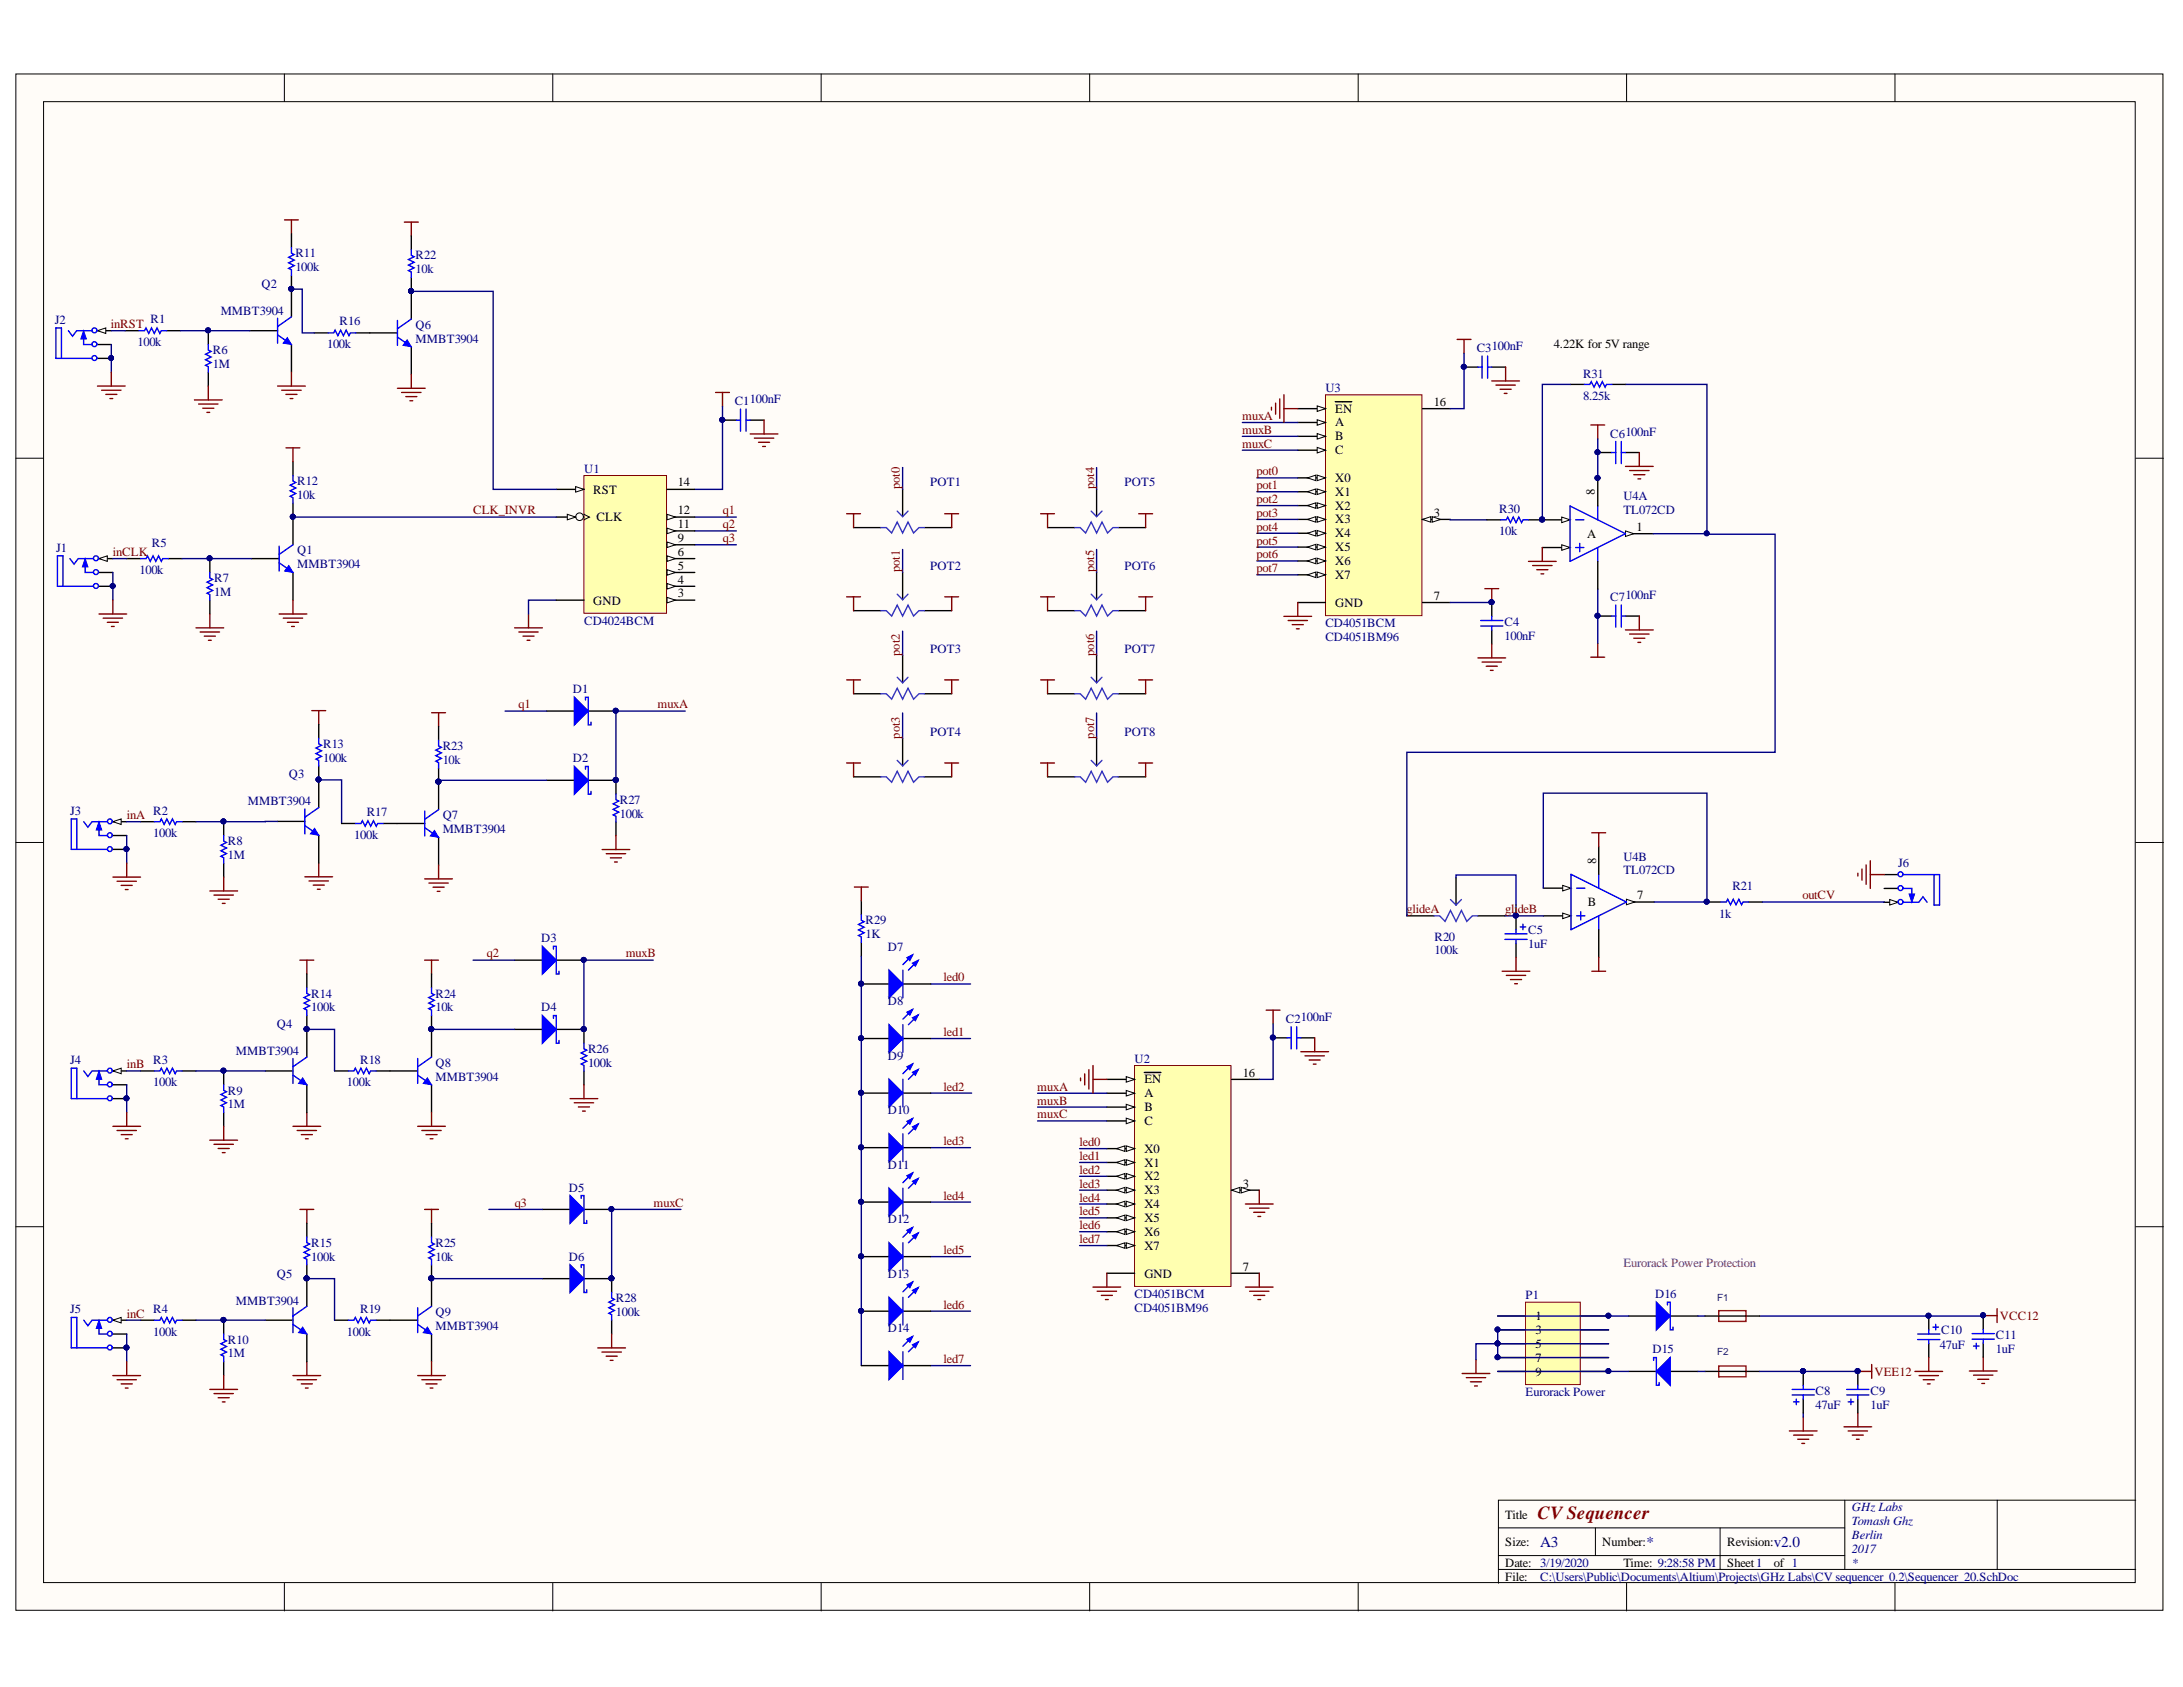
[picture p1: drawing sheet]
<svg xmlns="http://www.w3.org/2000/svg" width="279mm" height="216mm" viewBox="0 0 279 216" stroke-linecap="round" stroke-linejoin="round" font-family="sans-serif">
<defs><g id="words">
<text font-size="2.4" fill="#800000" x="196.8" y="194.3">CV Sequencer</text>
<g font-size="1.9" fill="#000080">
<text x="197.1" y="198">A3</text>
<text x="210.7" y="198">*</text>
<text x="227.1" y="198">v2.0</text>
</g>
<g font-size="1.6" fill="#000080">
<text x="37.8" y="34.7">100k</text>
<text x="37.8" y="32.9">R11</text>
<text x="53.2" y="35">10k</text>
<text x="53.2" y="33.2">R22</text>
<text x="7" y="41.5">J2</text>
<text x="19.3" y="41.4">R1</text>
<text x="28.2" y="40.3">MMBT3904</text>
<text x="33.5" y="36.8">Q2</text>
<text x="43.5" y="41.6">R16</text>
<text x="17.6" y="44.3">100k</text>
<text x="27.2" y="47.1">1M</text>
<text x="27.2" y="45.4">R6</text>
<text x="41.9" y="44.6">100k</text>
<text x="53.2" y="42.1">Q6</text>
<text x="53.2" y="43.8">MMBT3904</text>
<text x="189" y="45">C3100nF</text>
<text x="94" y="51.9">C1100nF</text>
<text x="169.6" y="50.2">U3</text>
<text x="202.6" y="51.2">8.25k</text>
<text x="202.6" y="48.3">R31</text>
<text x="206.1" y="56">C6100nF</text>
<text x="38.1" y="63.9">10k</text>
<text x="38.1" y="62.1">R12</text>
<text x="74.8" y="60.5">U1</text>
<text x="119.1" y="62.3">POT1</text>
<text x="143.9" y="62.3">POT5</text>
<text x="191.9" y="65.6">R30</text>
<text x="207.8" y="64">U4A</text>
<text x="207.8" y="65.8">TL072CD</text>
<text x="7.2" y="70.6">J1</text>
<text x="19.4" y="69.9">R5</text>
<text x="38.1" y="71">Q1</text>
<text x="191.9" y="68.5">10k</text>
<text x="17.8" y="73.4">100k</text>
<text x="27.4" y="76.3">1M</text>
<text x="27.4" y="74.5">R7</text>
<text x="38.1" y="72.7">MMBT3904</text>
<text x="119.1" y="72.9">POT2</text>
<text x="143.9" y="72.9">POT6</text>
<text x="206.1" y="76.9">C7100nF</text>
<text x="74.8" y="80">CD4024BCM</text>
<text x="119.1" y="83.6">POT3</text>
<text x="143.9" y="83.6">POT7</text>
<text x="169.6" y="82">CD4051BM96</text>
<text x="169.6" y="80.3">CD4051BCM</text>
<text x="192.6" y="81.9">100nF</text>
<text x="192.6" y="80.1">C4</text>
<text x="73.3" y="88.7">D1</text>
<text x="41.4" y="95.7">R13</text>
<text x="56.7" y="96">R23</text>
<text x="119.1" y="94.2">POT4</text>
<text x="143.9" y="94.2">POT8</text>
<text x="37" y="99.6">Q3</text>
<text x="41.4" y="97.5">100k</text>
<text x="56.7" y="97.8">10k</text>
<text x="73.3" y="97.6">D2</text>
<text x="9" y="104.3">J3</text>
<text x="19.6" y="107.1">100k</text>
<text x="19.6" y="104.3">R2</text>
<text x="31.7" y="103.1">MMBT3904</text>
<text x="45.3" y="107.4">100k</text>
<text x="46.9" y="104.4">R17</text>
<text x="56.7" y="104.8">Q7</text>
<text x="56.7" y="106.6">MMBT3904</text>
<text x="79.3" y="104.7">100k</text>
<text x="79.3" y="102.9">R27</text>
<text x="29.2" y="109.9">1M</text>
<text x="29.2" y="108.1">R8</text>
<text x="207.8" y="110.2">U4B</text>
<text x="207.8" y="111.9">TL072CD</text>
<text x="221.7" y="113.9">R21</text>
<text x="242.9" y="111">J6</text>
<text x="110.8" y="118.3">R29</text>
<text x="195.6" y="119.6">C5</text>
<text x="220" y="117.4">1k</text>
<text x="69.3" y="120.6">D3</text>
<text x="110.8" y="120.1">1K</text>
<text x="113.7" y="121.7">D7</text>
<text x="183.6" y="122.1">100k</text>
<text x="183.6" y="120.4">R20</text>
<text x="195.6" y="121.3">1uF</text>
<text x="35.4" y="131.6">Q4</text>
<text x="39.8" y="129.4">100k</text>
<text x="39.8" y="127.7">R14</text>
<text x="55.7" y="129.4">10k</text>
<text x="55.7" y="127.7">R24</text>
<text x="69.3" y="129.4">D4</text>
<text x="113.7" y="128.7">D8</text>
<text x="164.6" y="130.9">C2100nF</text>
<text x="9" y="136.2">J4</text>
<text x="19.6" y="136.2">R3</text>
<text x="30.2" y="135">MMBT3904</text>
<text x="46.1" y="136.1">R18</text>
<text x="55.7" y="136.5">Q8</text>
<text x="75.3" y="136.5">100k</text>
<text x="75.3" y="134.8">R26</text>
<text x="113.7" y="135.6">D9</text>
<text x="145.2" y="136">U2</text>
<text x="19.6" y="139">100k</text>
<text x="29.2" y="141.9">1M</text>
<text x="29.2" y="140.1">R9</text>
<text x="44.4" y="139">100k</text>
<text x="55.7" y="138.3">MMBT3904</text>
<text x="113.7" y="142.6">D10</text>
<text x="113.7" y="149.6">D11</text>
<text x="72.8" y="152.5">D5</text>
<text x="39.8" y="161.4">100k</text>
<text x="39.8" y="159.6">R15</text>
<text x="55.7" y="161.4">10k</text>
<text x="55.7" y="159.6">R25</text>
<text x="72.8" y="161.4">D6</text>
<text x="113.7" y="156.6">D12</text>
<text x="30.2" y="167">MMBT3904</text>
<text x="35.4" y="163.5">Q5</text>
<text x="46.1" y="168">R19</text>
<text x="78.8" y="166.6">R28</text>
<text x="113.7" y="163.6">D13</text>
<text x="145.2" y="167.9">CD4051BM96</text>
<text x="145.2" y="166.1">CD4051BCM</text>
<text x="195.3" y="166.3">P1</text>
<text x="211.8" y="166.1">D16</text>
<text x="9" y="168.1">J5</text>
<text x="19.6" y="170.9">100k</text>
<text x="19.6" y="168.1">R4</text>
<text x="29.2" y="173.7">1M</text>
<text x="29.2" y="171.9">R10</text>
<text x="44.4" y="170.9">100k</text>
<text x="55.7" y="168.4">Q9</text>
<text x="55.7" y="170.2">MMBT3904</text>
<text x="78.8" y="168.4">100k</text>
<text x="113.7" y="170.5">D14</text>
<text x="211.5" y="173.2">D15</text>
<text x="248.3" y="172.6">47uF</text>
<text x="248.4" y="170.8">C10</text>
<text x="255.5" y="173.1">1uF</text>
<text x="255.5" y="171.4">C11</text>
<text x="195.3" y="178.7">Eurorack Power</text>
<text x="232.4" y="178.5">C8</text>
<text x="239.4" y="178.5">C9</text>
<text x="232.4" y="180.3">47uF</text>
<text x="239.4" y="180.3">1uF</text>
<text x="237" y="193.4">GHz Labs</text>
<text x="237" y="195.2">Tomash Ghz</text>
<text x="237" y="197">Berlin</text>
<text x="197.1" y="202.3">C:\Users\Public\Documents\Altium\Projects\GHz Labs\CV sequencer_0.2\Sequencer_20.SchDoc</text>
<text x="237" y="198.7">2017</text>
<text x="237" y="200.5">*</text>
</g>
<g font-size="1.6" fill="#800000">
<text x="14.2" y="42">inRST</text>
<text x="159" y="53.7">muxA</text>
<text x="159" y="55.5">muxB</text>
<text x="159" y="57.3">muxC</text>
<text x="60.5" y="65.8">CLK_INVR</text>
<text x="92.5" y="65.8">q1</text>
<text x="115.2" y="62.6" transform="rotate(-90 115.2 62.6)">pot0</text>
<text x="140" y="62.6" transform="rotate(-90 140 62.6)">pot4</text>
<text x="160.8" y="60.8">pot0</text>
<text x="160.8" y="62.6">pot1</text>
<text x="160.8" y="64.4">pot2</text>
<text x="14.5" y="71.1">inCLK</text>
<text x="92.5" y="67.6">q2</text>
<text x="92.5" y="69.4">q3</text>
<text x="160.8" y="66.1">pot3</text>
<text x="160.8" y="67.9">pot4</text>
<text x="160.8" y="69.7">pot5</text>
<text x="160.8" y="71.5">pot6</text>
<text x="115.2" y="73.2" transform="rotate(-90 115.2 73.2)">pot1</text>
<text x="140" y="73.2" transform="rotate(-90 140 73.2)">pot5</text>
<text x="160.8" y="73.2">pot7</text>
<text x="115.2" y="83.9" transform="rotate(-90 115.2 83.9)">pot2</text>
<text x="140" y="83.9" transform="rotate(-90 140 83.9)">pot6</text>
<text x="66.4" y="90.7">q1</text>
<text x="84.1" y="90.7">muxA</text>
<text x="115.2" y="94.5" transform="rotate(-90 115.2 94.5)">pot3</text>
<text x="140" y="94.5" transform="rotate(-90 140 94.5)">pot7</text>
<text x="16.2" y="104.8">inA</text>
<text x="180" y="116.8">glideA</text>
<text x="192.6" y="116.8">gli</text>
<text x="194.2" y="116.8">deB</text>
<text x="230.7" y="115.1">outCV</text>
<text x="62.3" y="122.5">q2</text>
<text x="80.1" y="122.5">muxB</text>
<text x="120.8" y="125.6">led0</text>
<text x="16.2" y="136.7">inB</text>
<text x="120.8" y="132.6">led1</text>
<text x="120.8" y="139.6">led2</text>
<text x="132.8" y="139.6">muxA</text>
<text x="132.8" y="141.4">muxB</text>
<text x="132.8" y="143.1">muxC</text>
<text x="120.8" y="146.5">led3</text>
<text x="138.2" y="146.7">led0</text>
<text x="138.2" y="148.5">led1</text>
<text x="65.9" y="154.5">q3</text>
<text x="83.6" y="154.5">muxC</text>
<text x="120.8" y="153.5">led4</text>
<text x="138.2" y="150.2">led2</text>
<text x="138.2" y="152">led3</text>
<text x="138.2" y="153.8">led4</text>
<text x="138.2" y="155.6">led5</text>
<text x="120.8" y="160.5">led5</text>
<text x="138.2" y="157.3">led6</text>
<text x="138.2" y="159.1">led7</text>
<text x="120.8" y="167.5">led6</text>
<text x="16.2" y="168.6">inC</text>
<text x="256" y="168.9">VCC12</text>
<text x="120.8" y="174.4">led7</text>
<text x="239.9" y="176.1">VEE12</text>
</g>
<g font-size="1.6">
<text x="198.9" y="44.6">4.22K for 5V range</text>
<text x="170.9" y="52.8">EN</text>
<text x="183.5" y="51.9">16</text>
<text x="170.9" y="58.1">C</text>
<text x="170.9" y="56.3">B</text>
<text x="170.9" y="54.6">A</text>
<text x="75.9" y="63.2">RST</text>
<text x="86.8" y="65.8">12</text>
<text x="86.8" y="62.3">14</text>
<text x="170.9" y="61.7">X0</text>
<text x="170.9" y="65.2">X2</text>
<text x="170.9" y="63.4">X1</text>
<text x="204.1" y="63.4" transform="rotate(-90 204.1 63.4)">8</text>
<text x="76.4" y="66.7">CLK</text>
<text x="86.8" y="67.6">11</text>
<text x="86.8" y="69.4">9</text>
<text x="86.8" y="71.1">6</text>
<text x="170.9" y="68.8">X4</text>
<text x="170.9" y="70.5">X5</text>
<text x="170.9" y="67">X3</text>
<text x="183.5" y="66.1">3</text>
<text x="203.1" y="68.8">A</text>
<text x="209.5" y="67.9">1</text>
<text x="75.9" y="77.4">GND</text>
<text x="86.8" y="72.9">5</text>
<text x="86.8" y="74.7">4</text>
<text x="86.8" y="76.5">3</text>
<text x="170.9" y="72.3">X6</text>
<text x="170.9" y="74.1">X7</text>
<text x="170.9" y="77.6">GND</text>
<text x="183.5" y="76.8">7</text>
<text x="204.3" y="110.5" transform="rotate(-90 204.3 110.5)">8</text>
<text x="203.2" y="116">B</text>
<text x="209.5" y="115.1">7</text>
<text x="159.1" y="137.8">16</text>
<text x="146.5" y="138.7">EN</text>
<text x="146.5" y="144">C</text>
<text x="146.5" y="142.2">B</text>
<text x="146.5" y="140.4">A</text>
<text x="146.5" y="147.5">X0</text>
<text x="146.5" y="149.3">X1</text>
<text x="146.5" y="154.6">X4</text>
<text x="146.5" y="152.8">X3</text>
<text x="146.5" y="151.1">X2</text>
<text x="159.1" y="152">3</text>
<text x="146.5" y="158.2">X6</text>
<text x="146.5" y="159.9">X7</text>
<text x="146.5" y="156.4">X5</text>
<text x="146.5" y="163.5">GND</text>
<text x="159.1" y="162.7">7</text>
<text x="196.5" y="169">1</text>
<text x="196.5" y="170.8">3</text>
<text x="196.5" y="172.5">5</text>
<text x="196.5" y="174.3">7</text>
<text x="196.5" y="176.1">9</text>
<text x="192.6" y="194.3">Title</text>
<text x="192.6" y="197.9">Size:</text>
<text x="205.1" y="197.9">Number:</text>
<text x="221" y="197.9">Revision:</text>
<text x="192.6" y="200.5">Date: 3/19/2020</text>
<text x="192.6" y="202.3">File:</text>
<text x="207.8" y="200.5">Time: 9:28:58 PM</text>
<text x="221" y="200.5">Sheet1</text>
<text x="227.1" y="200.5">of 1</text>
</g>
<text font-size="1.6" fill="#800080" x="207.8" y="162.1">Eurorack Power Protection</text>
<g font-size="1.3" fill="#1b3365">
<text x="219.8" y="166.5">F1</text>
<text x="219.8" y="173.5">F2</text>
</g>
</g></defs>
<g fill="#fffcf8" stroke="#000" stroke-width=".13">
<path d="M2 9.5h274.8v196.6h-274.8z"/>
<path d="M5.6 13h267.7v189.5h-267.7z"/>
</g>
<g fill="none" stroke="#000" stroke-width=".13">
<path d="M36.4 9.5v3.5M70.7 9.5v3.5M105.1 9.5v3.5M139.5 9.5v3.5M173.8 9.5v3.5M208.2 9.5v3.5M242.5 9.5v3.5M2 58.6h3.6M273.4 58.6h3.5M2 107.8h3.6M273.4 107.8h3.5M2 157h3.6"/>
<path d="M273.4 157h3.5M191.8 195.5h44.3M191.8 199.1h44.3M204.2 195.5v3.6M220.2 195.5v5.4M236.1 192v8.9M255.6 192h-63.8v10.6M273.4 192h-17.8v8.9M36.4 202.6v3.6M70.7 202.6v3.6M105.1 202.6v3.6M139.5 202.6v3.6"/>
<path d="M173.8 202.6v3.6M191.8 200.9h81.6M208.2 202.6v3.6M242.5 202.6v3.6"/>
</g>
<path d="M91.6 50.2h1.8M92.5 50.2v1.8M67.6 78.6v1.8M65.9 80.4h3.5M66.4 80.9h2.5M66.9 81.4h1.5M67.5 81.9h.3" fill="none" stroke="#800000" stroke-width=".18"/>
<path d="M92.5 52v10.6h-3.6M71.2 76.8h-3.6v1.8M88.9 66.2h5.3" fill="none" stroke="#000080" stroke-width=".18"/>
<circle cx="92.4" cy="53.7" r=".31" fill="#000080" stroke="#000080" stroke-width=".13"/>
<path d="M169.6 50.5h12.4v28.3h-12.4z" fill="#ffffb0" stroke="#800000" stroke-width=".13"/>
<path d="M166.1 71.8h3.5" fill="none" stroke="#000" stroke-width=".18"/>
<path d="M168.6 71.4l1 .4-1 .3z" fill="#fffcf8"/>
<path d="M168.6 71.4l1 .4-1 .3z" fill="none" stroke="#000" stroke-width=".13"/>
<path d="M167.3 71.8l1.1-.4v.7z" fill="#fffcf8"/>
<path d="M167.3 71.8l1.1-.4v.7z" fill="none" stroke="#000" stroke-width=".13"/>
<path d="M166.1 68.2h3.5" fill="none" stroke="#000" stroke-width=".18"/>
<path d="M168.6 67.9l1 .3-1 .4z" fill="#fffcf8"/>
<path d="M168.6 67.9l1 .3-1 .4z" fill="none" stroke="#000" stroke-width=".13"/>
<path d="M167.3 68.2l1.1-.3v.7z" fill="#fffcf8"/>
<path d="M167.3 68.2l1.1-.3v.7z" fill="none" stroke="#000" stroke-width=".13"/>
<path d="M182.1 66.5h3.5" fill="none" stroke="#000" stroke-width=".18"/>
<path d="M182.1 66.5l1-.4v.7z" fill="#fffcf8"/>
<path d="M182.1 66.5l1-.4v.7z" fill="none" stroke="#000" stroke-width=".13"/>
<path d="M183.3 66.1l1.1 .4-1.1 .3z" fill="#fffcf8"/>
<path d="M183.3 66.1l1.1 .4-1.1 .3z" fill="none" stroke="#000" stroke-width=".13"/>
<path d="M166.1 73.6h3.5" fill="none" stroke="#000" stroke-width=".18"/>
<path d="M168.6 73.2l1 .4-1 .3z" fill="#fffcf8"/>
<path d="M168.6 73.2l1 .4-1 .3z" fill="none" stroke="#000" stroke-width=".13"/>
<path d="M167.3 73.6l1.1-.4v.7z" fill="#fffcf8"/>
<path d="M167.3 73.6l1.1-.4v.7z" fill="none" stroke="#000" stroke-width=".13"/>
<path d="M182.1 52.3h3.5M166.1 70h3.5" fill="none" stroke="#000" stroke-width=".18"/>
<path d="M168.6 69.7l1 .3-1 .4z" fill="#fffcf8"/>
<path d="M168.6 69.7l1 .3-1 .4z" fill="none" stroke="#000" stroke-width=".13"/>
<path d="M167.3 70l1.1-.3v.7z" fill="#fffcf8"/>
<path d="M167.3 70l1.1-.3v.7z" fill="none" stroke="#000" stroke-width=".13"/>
<path d="M166.1 52.3h3.5" fill="none" stroke="#000" stroke-width=".18"/>
<path d="M168.6 51.9l1 .4-1 .4z" fill="#fffcf8"/>
<path d="M168.6 51.9l1 .4-1 .4z" fill="none" stroke="#000" stroke-width=".13"/>
<path d="M170.9 51.4h2.1M166.1 61.2h3.5" fill="none" stroke="#000" stroke-width=".18"/>
<path d="M168.6 60.8l1 .4-1 .3z" fill="#fffcf8"/>
<path d="M168.6 60.8l1 .4-1 .3z" fill="none" stroke="#000" stroke-width=".13"/>
<path d="M167.3 61.2l1.1-.4v.7z" fill="#fffcf8"/>
<path d="M167.3 61.2l1.1-.4v.7z" fill="none" stroke="#000" stroke-width=".13"/>
<path d="M166.1 77.1h3.5M166.1 66.5h3.5M182.1 77.1h3.5" fill="none" stroke="#000" stroke-width=".18"/>
<path d="M168.6 66.1l1 .4-1 .3z" fill="#fffcf8"/>
<path d="M168.6 66.1l1 .4-1 .3z" fill="none" stroke="#000" stroke-width=".13"/>
<path d="M167.3 66.5l1.1-.4v.7z" fill="#fffcf8"/>
<path d="M167.3 66.5l1.1-.4v.7z" fill="none" stroke="#000" stroke-width=".13"/>
<path d="M166.1 57.6h3.5" fill="none" stroke="#000" stroke-width=".18"/>
<path d="M168.6 57.3l1 .3-1 .4z" fill="#fffcf8"/>
<path d="M168.6 57.3l1 .3-1 .4z" fill="none" stroke="#000" stroke-width=".13"/>
<path d="M166.1 55.8h3.5" fill="none" stroke="#000" stroke-width=".18"/>
<path d="M168.6 55.5l1 .3-1 .4z" fill="#fffcf8"/>
<path d="M168.6 55.5l1 .3-1 .4z" fill="none" stroke="#000" stroke-width=".13"/>
<path d="M166.1 54.1h3.5" fill="none" stroke="#000" stroke-width=".18"/>
<path d="M168.6 53.7l1 .4-1 .3z" fill="#fffcf8"/>
<path d="M168.6 53.7l1 .4-1 .3z" fill="none" stroke="#000" stroke-width=".13"/>
<path d="M166.1 64.7h3.5" fill="none" stroke="#000" stroke-width=".18"/>
<path d="M168.6 64.3l1 .4-1 .4z" fill="#fffcf8"/>
<path d="M168.6 64.3l1 .4-1 .4z" fill="none" stroke="#000" stroke-width=".13"/>
<path d="M167.3 64.7l1.1-.4v.8z" fill="#fffcf8"/>
<path d="M167.3 64.7l1.1-.4v.8z" fill="none" stroke="#000" stroke-width=".13"/>
<path d="M166.1 62.9h3.5" fill="none" stroke="#000" stroke-width=".18"/>
<path d="M168.6 62.6l1 .3-1 .4z" fill="#fffcf8"/>
<path d="M168.6 62.6l1 .3-1 .4z" fill="none" stroke="#000" stroke-width=".13"/>
<path d="M167.3 62.9l1.1-.3v.7z" fill="#fffcf8"/>
<path d="M167.3 62.9l1.1-.3v.7z" fill="none" stroke="#000" stroke-width=".13"/>
<path d="M88.9 67.9h5.3M88.9 69.7h5.3" fill="none" stroke="#000080" stroke-width=".18"/>
<path d="M145.2 136.4h12.4v28.2h-12.4z" fill="#ffffb0" stroke="#800000" stroke-width=".13"/>
<path d="M141.7 157.6h3.5" fill="none" stroke="#000" stroke-width=".18"/>
<path d="M144.1 157.3l1.1 .3-1.1 .4z" fill="#fffcf8"/>
<path d="M144.1 157.3l1.1 .3-1.1 .4z" fill="none" stroke="#000" stroke-width=".13"/>
<path d="M142.9 157.6l1.1-.3v.7z" fill="#fffcf8"/>
<path d="M142.9 157.6l1.1-.3v.7z" fill="none" stroke="#000" stroke-width=".13"/>
<path d="M141.7 154.1h3.5" fill="none" stroke="#000" stroke-width=".18"/>
<path d="M144.1 153.7l1.1 .4-1.1 .3z" fill="#fffcf8"/>
<path d="M144.1 153.7l1.1 .4-1.1 .3z" fill="none" stroke="#000" stroke-width=".13"/>
<path d="M142.9 154.1l1.1-.4v.7z" fill="#fffcf8"/>
<path d="M142.9 154.1l1.1-.4v.7z" fill="none" stroke="#000" stroke-width=".13"/>
<path d="M157.6 152.3h3.6" fill="none" stroke="#000" stroke-width=".18"/>
<path d="M157.6 152.3l1.1-.3v.7z" fill="#fffcf8"/>
<path d="M157.6 152.3l1.1-.3v.7z" fill="none" stroke="#000" stroke-width=".13"/>
<path d="M158.9 152l1 .3-1 .4z" fill="#fffcf8"/>
<path d="M158.9 152l1 .3-1 .4z" fill="none" stroke="#000" stroke-width=".13"/>
<path d="M141.7 159.4h3.5" fill="none" stroke="#000" stroke-width=".18"/>
<path d="M144.1 159l1.1 .4-1.1 .4z" fill="#fffcf8"/>
<path d="M144.1 159l1.1 .4-1.1 .4z" fill="none" stroke="#000" stroke-width=".13"/>
<path d="M142.9 159.4l1.1-.4v.8z" fill="#fffcf8"/>
<path d="M142.9 159.4l1.1-.4v.8z" fill="none" stroke="#000" stroke-width=".13"/>
<path d="M157.6 138.1h3.6M141.7 155.9h3.5" fill="none" stroke="#000" stroke-width=".18"/>
<path d="M144.1 155.5l1.1 .4-1.1 .3z" fill="#fffcf8"/>
<path d="M144.1 155.5l1.1 .4-1.1 .3z" fill="none" stroke="#000" stroke-width=".13"/>
<path d="M142.9 155.9l1.1-.4v.7z" fill="#fffcf8"/>
<path d="M142.9 155.9l1.1-.4v.7z" fill="none" stroke="#000" stroke-width=".13"/>
<path d="M141.7 138.1h3.5" fill="none" stroke="#000" stroke-width=".18"/>
<path d="M144.1 137.8l1.1 .3-1.1 .4z" fill="#fffcf8"/>
<path d="M144.1 137.8l1.1 .3-1.1 .4z" fill="none" stroke="#000" stroke-width=".13"/>
<path d="M146.5 137.3h2.1M141.7 147h3.5" fill="none" stroke="#000" stroke-width=".18"/>
<path d="M144.1 146.6l1.1 .4-1.1 .4z" fill="#fffcf8"/>
<path d="M144.1 146.6l1.1 .4-1.1 .4z" fill="none" stroke="#000" stroke-width=".13"/>
<path d="M142.9 147l1.1-.4v.8z" fill="#fffcf8"/>
<path d="M142.9 147l1.1-.4v.8z" fill="none" stroke="#000" stroke-width=".13"/>
<path d="M141.7 152.3h3.5M141.7 162.9h3.5M157.6 162.9h3.6" fill="none" stroke="#000" stroke-width=".18"/>
<path d="M144.1 152l1.1 .3-1.1 .4z" fill="#fffcf8"/>
<path d="M144.1 152l1.1 .3-1.1 .4z" fill="none" stroke="#000" stroke-width=".13"/>
<path d="M142.9 152.3l1.1-.3v.7z" fill="#fffcf8"/>
<path d="M142.9 152.3l1.1-.3v.7z" fill="none" stroke="#000" stroke-width=".13"/>
<path d="M141.7 143.5h3.5" fill="none" stroke="#000" stroke-width=".18"/>
<path d="M144.1 143.1l1.1 .4-1.1 .3z" fill="#fffcf8"/>
<path d="M144.1 143.1l1.1 .4-1.1 .3z" fill="none" stroke="#000" stroke-width=".13"/>
<path d="M141.7 141.7h3.5" fill="none" stroke="#000" stroke-width=".18"/>
<path d="M144.1 141.3l1.1 .4-1.1 .3z" fill="#fffcf8"/>
<path d="M144.1 141.3l1.1 .4-1.1 .3z" fill="none" stroke="#000" stroke-width=".13"/>
<path d="M141.7 139.9h3.5" fill="none" stroke="#000" stroke-width=".18"/>
<path d="M144.1 139.6l1.1 .3-1.1 .4z" fill="#fffcf8"/>
<path d="M144.1 139.6l1.1 .3-1.1 .4z" fill="none" stroke="#000" stroke-width=".13"/>
<path d="M141.7 150.5h3.5" fill="none" stroke="#000" stroke-width=".18"/>
<path d="M144.1 150.2l1.1 .3-1.1 .4z" fill="#fffcf8"/>
<path d="M144.1 150.2l1.1 .3-1.1 .4z" fill="none" stroke="#000" stroke-width=".13"/>
<path d="M142.9 150.5l1.1-.3v.7z" fill="#fffcf8"/>
<path d="M142.9 150.5l1.1-.3v.7z" fill="none" stroke="#000" stroke-width=".13"/>
<path d="M141.7 148.8h3.5" fill="none" stroke="#000" stroke-width=".18"/>
<path d="M144.1 148.4l1.1 .4-1.1 .3z" fill="#fffcf8"/>
<path d="M144.1 148.4l1.1 .4-1.1 .3z" fill="none" stroke="#000" stroke-width=".13"/>
<path d="M142.9 148.8l1.1-.4v.7z" fill="#fffcf8"/>
<path d="M142.9 148.8l1.1-.4v.7z" fill="none" stroke="#000" stroke-width=".13"/>
<path d="M74.7 60.9h10.6v17.6h-10.6z" fill="#ffffb0" stroke="#800000" stroke-width=".13"/>
<path d="M71.2 66.2h3.5" fill="none" stroke="#000" stroke-width=".18"/>
<path d="M74.7 65.8l.7 .4-.7 .3" fill="none" stroke="#000" stroke-width=".13"/>
<circle cx="74.2" cy="66.1" r=".49" fill="#fffcf8" stroke="#000" stroke-width=".13"/>
<path d="M72.6 65.8l1.1 .4-1.1 .3z" fill="#fffcf8"/>
<path d="M72.6 65.8l1.1 .4-1.1 .3z" fill="none" stroke="#000" stroke-width=".13"/>
<path d="M71.2 62.6h3.5" fill="none" stroke="#000" stroke-width=".18"/>
<path d="M73.7 62.3l1 .3-1 .4z" fill="#fffcf8"/>
<path d="M73.7 62.3l1 .3-1 .4z" fill="none" stroke="#000" stroke-width=".13"/>
<path d="M85.4 66.2h3.5" fill="none" stroke="#000" stroke-width=".18"/>
<path d="M85.4 65.8l1 .4-1 .3z" fill="#fffcf8"/>
<path d="M85.4 65.8l1 .4-1 .3z" fill="none" stroke="#000" stroke-width=".13"/>
<path d="M85.4 67.9h3.5" fill="none" stroke="#000" stroke-width=".18"/>
<path d="M85.4 67.6l1 .3-1 .4z" fill="#fffcf8"/>
<path d="M85.4 67.6l1 .3-1 .4z" fill="none" stroke="#000" stroke-width=".13"/>
<path d="M85.4 69.7h3.5" fill="none" stroke="#000" stroke-width=".18"/>
<path d="M85.4 69.4l1 .3-1 .4z" fill="#fffcf8"/>
<path d="M85.4 69.4l1 .3-1 .4z" fill="none" stroke="#000" stroke-width=".13"/>
<path d="M85.4 71.5h3.5" fill="none" stroke="#000" stroke-width=".18"/>
<path d="M85.4 71.1l1 .4-1 .3z" fill="#fffcf8"/>
<path d="M85.4 71.1l1 .4-1 .3z" fill="none" stroke="#000" stroke-width=".13"/>
<path d="M85.4 73.3h3.5" fill="none" stroke="#000" stroke-width=".18"/>
<path d="M85.4 72.9l1 .4-1 .3z" fill="#fffcf8"/>
<path d="M85.4 72.9l1 .4-1 .3z" fill="none" stroke="#000" stroke-width=".13"/>
<path d="M85.4 75h3.5" fill="none" stroke="#000" stroke-width=".18"/>
<path d="M85.4 74.7l1 .3-1 .4z" fill="#fffcf8"/>
<path d="M85.4 74.7l1 .3-1 .4z" fill="none" stroke="#000" stroke-width=".13"/>
<path d="M85.4 76.8h3.5" fill="none" stroke="#000" stroke-width=".18"/>
<path d="M85.4 76.5l1 .3-1 .4z" fill="#fffcf8"/>
<path d="M85.4 76.5l1 .3-1 .4z" fill="none" stroke="#000" stroke-width=".13"/>
<path d="M32.2 71.5h3.5M37.5 66.2v3.5M37.5 73.3v3.5M71.2 76.8h3.5M85.4 62.6h3.5" fill="none" stroke="#000" stroke-width=".18"/>
<circle cx="37.5" cy="66.1" r=".31" fill="#000080" stroke="#000080" stroke-width=".13"/>
<path d="M35.7 72l1.8 1.3M35.7 69.9v3.2M37.5 69.7l-1.8 1.3" fill="none" stroke="#00f" stroke-width=".18"/>
<path d="M37 72.4l.5 .9-1.1-.2z" fill="#00f"/>
<path d="M37 72.4l.5 .9-1.1-.2z" fill="none" stroke="#00f" stroke-width=".13"/>
<g fill="#000080" stroke="#000080" stroke-width=".13">
<circle cx="37.5" cy="66.1" r=".31"/>
<circle cx="37.3" cy="37" r=".31"/>
</g>
<path d="M37.3 37v3.5M32 42.3h3.5M37.3 44.1v3.5" fill="none" stroke="#000" stroke-width=".18"/>
<path d="M35.5 42.9l1.8 1.2M35.5 40.7v3.2M37.3 40.5l-1.8 1.3" fill="none" stroke="#00f" stroke-width=".18"/>
<path d="M36.8 43.2l.5 .9-1.1-.2z" fill="#00f"/>
<path d="M36.8 43.2l.5 .9-1.1-.2z" fill="none" stroke="#00f" stroke-width=".13"/>
<circle cx="37.3" cy="37" r=".31" fill="#000080" stroke="#000080" stroke-width=".13"/>
<path d="M12.5 42.3h1.7" fill="none" stroke="#000" stroke-width=".18"/>
<path d="M12.5 42.3l1-.3v.7z" fill="#fffcf8"/>
<path d="M12.5 42.3l1-.3v.7z" fill="none" stroke="#000" stroke-width=".13"/>
<path d="M12.5 45.9h1.7M12.5 44.1h1.7" fill="none" stroke="#000" stroke-width=".18"/>
<circle cx="14.2" cy="45.8" r=".31" fill="#000080" stroke="#000080" stroke-width=".13"/>
<g fill="none" stroke="#00f" stroke-width=".18">
<path d="M7.9 45.9v-3.9h-.7v3.9h4.6M8.8 42.3l.5 .7 .5-.7h2M10.7 42.7v1.4h1.1"/>
<circle cx="12.1" cy="42.3" r=".31"/>
<circle cx="12.1" cy="44" r=".31"/>
<circle cx="12.1" cy="45.8" r=".31"/>
</g>
<path d="M10.7 42.3l.4 1.1h-.8z" fill="#00f"/>
<path d="M10.7 42.3l.4 1.1h-.8z" fill="none" stroke="#00f" stroke-width=".13"/>
<circle cx="14.2" cy="45.8" r=".31" fill="#000080" stroke="#000080" stroke-width=".13"/>
<path d="M12.7 71.5h1.7" fill="none" stroke="#000" stroke-width=".18"/>
<path d="M12.7 71.5l1-.4v.7z" fill="#fffcf8"/>
<path d="M12.7 71.5l1-.4v.7z" fill="none" stroke="#000" stroke-width=".13"/>
<path d="M12.7 75h1.7M12.7 73.3h1.7" fill="none" stroke="#000" stroke-width=".18"/>
<circle cx="14.4" cy="75" r=".31" fill="#000080" stroke="#000080" stroke-width=".13"/>
<g fill="none" stroke="#00f" stroke-width=".18">
<path d="M8.1 75v-3.9h-.8v3.9h4.7M8.9 71.5l.6 .7 .5-.7h2M10.9 71.8v1.5h1.1"/>
<circle cx="12.3" cy="75" r=".31"/>
<circle cx="12.3" cy="73.2" r=".31"/>
<circle cx="12.3" cy="71.4" r=".31"/>
</g>
<path d="M10.9 71.5l.4 1.1h-.8z" fill="#00f"/>
<path d="M10.9 71.5l.4 1.1h-.8z" fill="none" stroke="#00f" stroke-width=".13"/>
<circle cx="14.4" cy="75" r=".31" fill="#000080" stroke="#000080" stroke-width=".13"/>
<path d="M241.2 115.5h1.7" fill="none" stroke="#000" stroke-width=".18"/>
<path d="M241.9 115.1l1 .4-1 .3z" fill="#fffcf8"/>
<path d="M241.9 115.1l1 .4-1 .3z" fill="none" stroke="#000" stroke-width=".13"/>
<path d="M241.2 111.9h1.7M241.2 113.7h1.7" fill="none" stroke="#000" stroke-width=".18"/>
<g fill="none" stroke="#00f" stroke-width=".18">
<path d="M243.6 115.5h2l.5-.7 .5 .7M243.6 113.7h1.1v1.4M243.6 111.9h4.6v3.9h-.7v-3.9"/>
<circle cx="243.2" cy="111.9" r=".31"/>
<circle cx="243.2" cy="113.7" r=".31"/>
<circle cx="243.2" cy="115.4" r=".31"/>
</g>
<path d="M244.3 114.4h.8l-.4 1.1z" fill="#00f"/>
<path d="M244.3 114.4h.8l-.4 1.1z" fill="none" stroke="#00f" stroke-width=".13"/>
<g fill="none" stroke="#000" stroke-width=".18">
<path d="M16 42.3h1.8M21.3 42.3h1.8M26.7 42.3v1.8M26.7 47.6v1.8M37.5 59.1v1.8M92.5 53.8h1.7M96 53.8h1.8M187.4 47h1.8M190.9 47h1.8M16.2 71.5h1.8M21.5 71.5h1.8M26.9 71.5v1.8"/>
<path d="M26.9 76.8v1.8M37.5 64.4v1.8M190.9 77.1v1.8M190.9 80.7v1.7M14.4 105.2h1.8M162.9 132.8h1.8M166.5 132.8h1.8"/>
</g>
<g fill="none" stroke="#00f" stroke-width=".18">
<path d="M17.8 42.3h.7l.2-.3 .3 .7 .4-.7 .3 .7 .4-.7 .4 .7 .1-.4h.7M26.7 44.1v.7l.3 .2-.7 .3 .7 .4-.7 .3 .7 .4-.7 .4 .4 .1v.7M94.2 53.8h.6M94.8 52.4v2.8M95.5 52.4v2.8M95.5 53.8h.5M189.2 47h.5M189.7 45.6v2.8M190.4 45.6v2.8M190.4 47h.5M18 71.5h.7l.2-.4 .3 .7 .4-.7 .3 .7 .4-.7 .3 .7 .2-.3h.7M26.9 73.3v.7l.3 .1-.7 .4 .7 .4-.7 .3 .7 .4-.7 .3 .4 .2v.7"/>
<path d="M37.5 60.9v.7l.4 .1-.8 .4 .8 .4-.8 .3 .8 .4-.8 .3 .4 .2v.7M189.5 79.4h2.8M190.9 78.9v.5M189.5 80.1h2.8M190.9 80.1v.6M164.7 132.8h.6M165.3 131.4v2.8M166 131.4v2.8M166 132.8h.5"/>
</g>
<g fill="#000080" stroke="#000080" stroke-width=".13">
<circle cx="26.6" cy="42.3" r=".31"/>
<circle cx="26.8" cy="71.4" r=".31"/>
<circle cx="14.2" cy="45.8" r=".31"/>
<circle cx="14.4" cy="75" r=".31"/>
<circle cx="37.5" cy="66.1" r=".31"/>
<circle cx="92.4" cy="53.7" r=".31"/>
<circle cx="187.4" cy="46.9" r=".31"/>
<circle cx="190.9" cy="77.1" r=".31"/>
<circle cx="162.9" cy="132.8" r=".31"/>
</g>
<path d="M14.2 44.1v3.5M14.2 42.3h1.8M23.1 42.3h8.9M187.4 45.2v7.1h-1.8M14.4 73.3v3.5M14.4 71.5h1.8M23.3 71.5h8.9M37.5 66.2h33.7M185.6 77.1h5.3M162.9 131.1v7h-1.7" fill="none" stroke="#000080" stroke-width=".18"/>
<g fill="none" stroke="#800000" stroke-width=".18">
<path d="M36.4 28.1h1.8M37.3 28.1v1.8M12.5 49.4h3.5M13 49.9h2.5M13.5 50.5h1.5M14.1 51h.3M14.2 47.6v1.8M24.9 51.2h3.5M25.4 51.7h2.5M26 52.2h1.4M26.5 52.8h.3M26.7 49.4v1.8"/>
<path d="M35.5 49.4h3.6M36.1 49.9h2.4M36.6 50.5h1.4M36.6 57.3h1.8M37.1 51h.4M37.3 47.6v1.8M37.5 57.3v1.8M96 55.5h3.6M96.6 56.1h2.4M97.1 56.6h1.4M97.6 57.1h.4M97.8 53.8v1.7"/>
<path d="M186.5 43.4h1.8M187.4 43.4v1.8M190.9 48.8h3.6M191.5 49.3h2.4M192 49.8h1.4M192.5 50.3h.4M192.7 47v1.8M12.7 78.6h3.5M13.2 79.1h2.5M13.7 79.6h1.5M14.4 76.8v1.8M26.9 78.6v1.8"/>
<path d="M35.7 78.6h3.6M36.3 79.1h2.4M36.8 79.6h1.4M37.5 76.8v1.8M164.3 78.9h3.6M164.9 79.4h2.4M165.4 79.9h1.4M166.1 77.1v1.8M190 75.3h1.8M190.9 75.3v1.8M14.3 80.2h.3M25.1 80.4h3.5"/>
<path d="M25.6 80.9h2.5M26.1 81.4h1.5M26.7 81.9h.3M37.3 80.2h.4M165.9 80.5h.4M189.2 84.2h3.5M189.7 84.7h2.5M190.2 85.3h1.4M190.8 85.8h.3M190.9 82.4v1.8M162.1 129.3h1.7M162.9 129.3v1.8"/>
<path d="M166.5 134.6h3.5M167 135.1h2.5M167.6 135.7h1.4M168.1 136.2h.3M168.3 132.8v1.8M139.9 164.7h3.5M140.4 165.3h2.5M141 165.8h1.4M141.5 166.3h.3M141.7 162.9v1.8M159.4 164.7h3.5M159.9 165.3h2.5"/>
<path d="M160.5 165.8h1.4M161 166.3h.3M161.2 162.9v1.8"/>
</g>
<path d="M14.4 105.2l1.1-.4v.7z" fill="#fffcf8"/>
<path d="M14.4 105.2l1.1-.4v.7z" fill="none" stroke="#000" stroke-width=".13"/>
<path d="M14.4 108.7h1.8M14.4 106.9h1.8" fill="none" stroke="#000" stroke-width=".18"/>
<circle cx="16.2" cy="108.7" r=".31" fill="#000080" stroke="#000080" stroke-width=".13"/>
<g fill="none" stroke="#00f" stroke-width=".18">
<path d="M9.8 108.7v-3.9h-.7v3.9h4.6M10.7 105.2l.6 .7 .5-.7h1.9M12.7 105.5v1.4h1"/>
<circle cx="14.1" cy="106.9" r=".31"/>
<circle cx="14.1" cy="108.7" r=".31"/>
<circle cx="14.1" cy="105.1" r=".31"/>
</g>
<path d="M12.7 105.2l.3 1h-.7z" fill="#00f"/>
<path d="M12.7 105.2l.3 1h-.7z" fill="none" stroke="#00f" stroke-width=".13"/>
<g fill="#000080" stroke="#000080" stroke-width=".13">
<circle cx="16.2" cy="108.7" r=".31"/>
<circle cx="28.6" cy="105.1" r=".31"/>
</g>
<path d="M18 105.2h1.8M23.3 105.2h1.8M28.6 105.2v1.7M28.6 110.5v1.7M14.4 137.1h1.8" fill="none" stroke="#000" stroke-width=".18"/>
<path d="M19.8 105.2h.7l.1-.4 .4 .7 .4-.7 .3 .7 .4-.7 .3 .7 .2-.3h.7M28.6 106.9v.7l.4 .2-.7 .4 .7 .3-.7 .4 .7 .3-.7 .4 .3 .2v.7" fill="none" stroke="#00f" stroke-width=".18"/>
<path d="M16.2 106.9v3.6M16.2 105.2h1.8" fill="none" stroke="#000080" stroke-width=".18"/>
<path d="M14.4 112.2h3.6M15 112.8h2.5M15.5 113.3h1.4M16 113.8h.4M16.2 110.5v1.7M26.9 114h3.5M27.4 114.6h2.5M27.9 115.1h1.4M28.5 115.6h.3M28.6 112.2v1.8" fill="none" stroke="#800000" stroke-width=".18"/>
<path d="M14.4 137.1l1.1-.4v.7z" fill="#fffcf8"/>
<path d="M14.4 137.1l1.1-.4v.7z" fill="none" stroke="#000" stroke-width=".13"/>
<path d="M14.4 138.8h1.8M14.4 140.6h1.8" fill="none" stroke="#000" stroke-width=".18"/>
<circle cx="16.2" cy="140.6" r=".31" fill="#000080" stroke="#000080" stroke-width=".13"/>
<g fill="none" stroke="#00f" stroke-width=".18">
<path d="M10.7 137.1l.6 .7 .5-.7h1.9M12.7 137.4v1.4h1M9.8 140.6v-3.9h-.7v3.9h4.6"/>
<circle cx="14.1" cy="137" r=".31"/>
<circle cx="14.1" cy="138.8" r=".31"/>
<circle cx="14.1" cy="140.6" r=".31"/>
</g>
<path d="M12.7 137.1l.3 1h-.7z" fill="#00f"/>
<path d="M12.7 137.1l.3 1h-.7z" fill="none" stroke="#00f" stroke-width=".13"/>
<g fill="#000080" stroke="#000080" stroke-width=".13">
<circle cx="16.2" cy="140.6" r=".31"/>
<circle cx="28.6" cy="137" r=".31"/>
</g>
<path d="M18 137.1h1.8M23.3 137.1h1.8M28.6 137.1v1.7M28.6 142.4v1.7M14.4 169h1.8" fill="none" stroke="#000" stroke-width=".18"/>
<path d="M19.8 137.1h.7l.1-.4 .4 .7 .4-.7 .3 .7 .4-.7 .3 .7 .2-.3h.7M28.6 138.8v.7l.4 .2-.7 .4 .7 .3-.7 .4 .7 .3-.7 .4 .3 .2v.7" fill="none" stroke="#00f" stroke-width=".18"/>
<path d="M16.2 138.8v3.6M16.2 137.1h1.8" fill="none" stroke="#000080" stroke-width=".18"/>
<path d="M14.4 144.1h3.6M15 144.7h2.5M15.5 145.2h1.4M16 145.7h.4M16.2 142.4v1.7M26.9 145.9h3.5M27.4 146.5h2.5M27.9 147h1.4M28.5 147.5h.3M28.6 144.1v1.8" fill="none" stroke="#800000" stroke-width=".18"/>
<path d="M14.4 169l1.1-.4v.7z" fill="#fffcf8"/>
<path d="M14.4 169l1.1-.4v.7z" fill="none" stroke="#000" stroke-width=".13"/>
<path d="M14.4 172.5h1.8M14.4 170.7h1.8" fill="none" stroke="#000" stroke-width=".18"/>
<circle cx="16.2" cy="172.5" r=".31" fill="#000080" stroke="#000080" stroke-width=".13"/>
<g fill="none" stroke="#00f" stroke-width=".18">
<path d="M9.8 172.5v-3.9h-.7v3.9h4.6M10.7 169l.6 .7 .5-.7h1.9M12.7 169.3v1.4h1"/>
<circle cx="14.1" cy="168.9" r=".31"/>
<circle cx="14.1" cy="170.7" r=".31"/>
<circle cx="14.1" cy="172.5" r=".31"/>
</g>
<path d="M12.7 169l.3 1h-.7z" fill="#00f"/>
<path d="M12.7 169l.3 1h-.7z" fill="none" stroke="#00f" stroke-width=".13"/>
<g fill="#000080" stroke="#000080" stroke-width=".13">
<circle cx="16.2" cy="172.5" r=".31"/>
<circle cx="28.6" cy="168.9" r=".31"/>
<circle cx="78.8" cy="99.8" r=".31"/>
</g>
<path d="M70 99.9h3.5M75.3 99.9h3.5M18 169h1.8M23.3 169h1.8M28.6 169v1.7M28.6 174.3v1.7" fill="none" stroke="#000" stroke-width=".18"/>
<path d="M19.8 169h.7l.1-.4 .4 .7 .4-.7 .3 .7 .4-.7 .3 .7 .2-.3h.7M28.6 170.7v.7l.4 .2-.7 .4 .7 .3-.7 .4 .7 .3-.7 .4 .3 .2v.7" fill="none" stroke="#00f" stroke-width=".18"/>
<path d="M16.2 170.7v3.6M16.2 169h1.8" fill="none" stroke="#000080" stroke-width=".18"/>
<path d="M14.4 176h3.6M15 176.6h2.5M15.5 177.1h1.4M16 177.6h.4M16.2 174.3v1.7M26.9 177.8h3.5M27.4 178.3h2.5M27.9 178.9h1.4M28.5 179.4h.3M28.6 176v1.8" fill="none" stroke="#800000" stroke-width=".18"/>
<path d="M73.5 98.1l1.8 1.8-1.8 1.7z" fill="#00f"/>
<path d="M73.5 98.1l1.8 1.8-1.8 1.7zM74.9 98.4v-.3h.4v3.5h.3v-.3" fill="none" stroke="#00f" stroke-width=".18"/>
<g fill="#000080" stroke="#000080" stroke-width=".13">
<circle cx="78.8" cy="99.8" r=".31"/>
<circle cx="78.8" cy="91" r=".31"/>
</g>
<path d="M70 91h3.5M75.3 91h3.5" fill="none" stroke="#000" stroke-width=".18"/>
<path d="M73.5 89.2l1.8 1.8-1.8 1.8z" fill="#00f"/>
<path d="M73.5 89.2l1.8 1.8-1.8 1.8zM74.9 89.6v-.4h.4v3.6h.3v-.4" fill="none" stroke="#00f" stroke-width=".18"/>
<g fill="#000080" stroke="#000080" stroke-width=".13">
<circle cx="78.8" cy="91" r=".31"/>
<circle cx="74.7" cy="131.7" r=".31"/>
</g>
<path d="M65.9 131.7h3.5M71.2 131.7h3.5" fill="none" stroke="#000" stroke-width=".18"/>
<path d="M69.4 130l1.8 1.7-1.8 1.8z" fill="#00f"/>
<path d="M69.4 130l1.8 1.7-1.8 1.8zM70.8 130.3v-.3h.4v3.5h.3v-.3" fill="none" stroke="#00f" stroke-width=".18"/>
<g fill="#000080" stroke="#000080" stroke-width=".13">
<circle cx="74.7" cy="131.7" r=".31"/>
<circle cx="74.7" cy="122.8" r=".31"/>
</g>
<path d="M65.9 122.9h3.5M71.2 122.9h3.5" fill="none" stroke="#000" stroke-width=".18"/>
<path d="M69.4 121.1l1.8 1.8-1.8 1.8z" fill="#00f"/>
<path d="M69.4 121.1l1.8 1.8-1.8 1.8zM70.8 121.5v-.4h.4v3.6h.3v-.4" fill="none" stroke="#00f" stroke-width=".18"/>
<g fill="#000080" stroke="#000080" stroke-width=".13">
<circle cx="74.7" cy="122.8" r=".31"/>
<circle cx="78.3" cy="163.6" r=".31"/>
</g>
<path d="M69.4 163.6h3.6M74.7 163.6h3.6" fill="none" stroke="#000" stroke-width=".18"/>
<path d="M73 161.9l1.7 1.7-1.7 1.8z" fill="#00f"/>
<path d="M73 161.9l1.7 1.7-1.7 1.8zM74.4 162.2v-.3h.3v3.5h.4v-.3" fill="none" stroke="#00f" stroke-width=".18"/>
<g fill="#000080" stroke="#000080" stroke-width=".13">
<circle cx="78.3" cy="163.6" r=".31"/>
<circle cx="78.3" cy="154.7" r=".31"/>
</g>
<path d="M69.4 154.8h3.6M74.7 154.8h3.6" fill="none" stroke="#000" stroke-width=".18"/>
<path d="M73 153l1.7 1.8-1.7 1.8z" fill="#00f"/>
<g fill="none" stroke="#00f" stroke-width=".18">
<path d="M206.3 57.9h.5M206.8 56.5v2.8M207.5 56.5v2.8M207.5 57.9h.5M206.3 78.8h.5M206.8 77.4v2.9M207.5 77.4v2.9M207.5 78.8h.5M78.8 101.6v.7l.4 .2-.7 .4 .7 .3-.7 .4 .7 .3-.7 .4 .3 .2v.7M110.2 117.1v.7l.4 .2-.7 .3 .7 .4-.7 .3 .7 .4-.7 .3 .3 .2v.7M74.7 133.5v.7l.4 .2-.7 .4 .7 .3-.7 .4 .7 .3-.7 .4 .3 .1v.8M73 153l1.7 1.8-1.7 1.8z"/>
<path d="M74.4 153.4v-.4h.3v3.6h.4v-.4M78.3 165.4v.7l.3 .2-.7 .4 .7 .3-.7 .4 .7 .3-.7 .4 .4 .1v.8"/>
</g>
<g fill="#000080" stroke="#000080" stroke-width=".13">
<circle cx="78.3" cy="154.7" r=".31"/>
<circle cx="78.3" cy="163.6" r=".31"/>
<circle cx="74.7" cy="131.7" r=".31"/>
<circle cx="78.8" cy="99.8" r=".31"/>
<circle cx="74.7" cy="122.8" r=".31"/>
<circle cx="78.8" cy="91" r=".31"/>
<circle cx="204.5" cy="57.9" r=".31"/>
<circle cx="204.5" cy="78.8" r=".31"/>
<circle cx="204.5" cy="61.2" r=".31"/>
</g>
<g fill="none" stroke="#000080" stroke-width=".18">
<path d="M115.5 59.8v2.8M140.4 59.8v2.8M159 54.1h7.1M159 55.8h7.1M159 57.6h7.1M204.5 56.2v5h.1M115.5 70.3v3M140.4 70.3v3M160.9 61.2h5.2M160.9 62.9h5.2M160.9 64.7h5.2M160.9 66.5h5.2"/>
<path d="M160.9 70h5.2M160.9 68.2h5.2M160.9 71.8h5.2M160.9 73.6h5.2M204.5 75.4v6.9M64.6 91h5.4M87.7 91h-8.9v8.9M115.5 80.8v3.1M115.5 91.2v3.3M140.4 80.8v3.1M140.4 91.2v3.3M60.6 122.9h5.3"/>
<path d="M83.6 122.9h-8.9v8.8M119.1 125.9h5.1M119.1 132.9h5.1M119.1 139.9h5.3M132.8 139.9h8.9M87.2 154.8h-8.9v8.8M119.1 146.9h5.1M119.1 153.8h5.1M132.8 141.7h8.9M132.8 143.5h8.9M138.2 147h3.5M138.2 148.8h3.5"/>
<path d="M138.2 150.5h3.5M138.2 152.3h3.5M138.2 154.1h3.5M138.2 155.9h3.5M138.2 157.6h3.5M138.2 159.4h3.5M119.1 160.8h5.1M119.1 167.8h5.1M119.1 174.8h5.1"/>
</g>
<g fill="none" stroke="#000" stroke-width=".18">
<path d="M204.5 57.9h1.8M208 57.9h1.8M109.2 67.5h3.5M109.2 78.2h3.5M115.5 62.6v3.5M115.5 73.3v3.5M118.3 67.5h3.5M118.3 78.2h3.5M134.1 67.5h3.5M134.1 78.2h3.5M140.4 62.6v3.5M140.4 73.3v3.5"/>
<path d="M143.1 67.5h3.5M143.1 78.2h3.5M197.4 66.5h3.5M204.5 78.8h1.8M208 78.8h1.8M78.8 99.9v1.7M109.2 88.8h3.5M109.2 99.4h3.5M115.5 83.9v3.5M115.5 94.5v3.5M118.3 88.8h3.5M118.3 99.4h3.5"/>
<path d="M134.1 88.8h3.5M134.1 99.4h3.5M140.4 83.9v3.5M140.4 94.5v3.5M143.1 88.8h3.5M143.1 99.4h3.5M78.8 105.2v1.8M110.2 115.3v1.8M180.1 117.2h3.5M186.4 112.3v3.5M189.1 117.2h3.5M74.7 131.7v1.8"/>
<path d="M74.7 137.1v1.7M110.2 120.6v1.8M78.3 163.6v1.8M78.3 169v1.7"/>
</g>
<g fill="none" stroke="#800000" stroke-width=".18">
<path d="M162.7 52.1v.4M163.3 51.6v1.4M163.8 51.1v2.4M164.3 50.5v3.6M164.3 52.3h1.8M203.6 54.4h1.8M204.5 54.4v1.8M208 59.7h3.6M209.8 57.9v1.8M108.4 65.7h1.7M108.4 76.4h1.7M109.2 65.7v1.8"/>
<path d="M109.2 76.4v1.8M120.9 65.7h1.8M120.9 76.4h1.8M121.8 65.7v1.8M121.8 76.4v1.8M133.2 65.7h1.8M133.2 76.4h1.8M134.1 65.7v1.8M134.1 76.4v1.8M145.7 65.7h1.8M145.7 76.4h1.8M146.6 65.7v1.8"/>
<path d="M146.6 76.4v1.8M208.6 60.2h2.5M209.1 60.8h1.4M209.6 61.3h.4M209.8 78.8v1.8M108.4 87h1.7M108.4 97.6h1.7M109.2 87v1.8M109.2 97.6v1.8M120.9 87h1.8M120.9 97.6h1.8M121.8 87v1.8"/>
<path d="M121.8 97.6v1.8M133.2 87h1.8M133.2 97.6h1.8M134.1 87v1.8M134.1 97.6v1.8M145.7 87h1.8M145.7 97.6h1.8M146.6 87v1.8M146.6 97.6v1.8M203.6 84.1h1.8M204.5 82.3v1.8M208 80.6h3.6"/>
<path d="M208.6 81.1h2.5M209.1 81.7h1.4M209.6 82.2h.4M77.1 108.7h3.5M77.6 109.3h2.5M78.1 109.8h1.4M78.7 110.3h.3M78.8 107v1.7M109.4 113.5h1.7M110.2 113.5v1.8M237.8 111.8v.3M238.3 111.2v1.4"/>
<path d="M238.8 110.7v2.5M239.4 110.2v3.5M239.4 111.9h1.8M74.7 138.8v1.8M138.3 138v.3M138.8 137.4v1.4M139.4 136.9v2.5M139.9 136.4v3.5M139.9 138.1h1.8M73 140.6h3.5M73.5 141.1h2.5M74 141.7h1.4"/>
<path d="M74.6 142.2h.3M159.4 154.1h3.5M159.9 154.6h2.5M160.5 155.2h1.4M161 155.7h.3M161.2 152.3v1.8M76.5 172.5h3.6M77 173h2.5M77.6 173.6h1.4M78.1 174.1h.4M78.3 170.7v1.8"/>
</g>
<g fill="none" stroke="#33c" stroke-width=".18">
<path d="M112.7 67.5h.7l.7 .7 .7-1.4 .7 1.4 .7-1.4 .7 1.4 .7-.7h.7M112.7 78.2h.7l.7 .6 .7-1.4 .7 1.4 .7-1.4 .7 1.4 .7-.6h.7M114.8 65.4l.7 .7 .7-.7M114.8 76l.7 .8 .7-.8M137.6 67.5h.7l.7 .7 .7-1.4 .7 1.4 .6-1.4 .8 1.4 .6-.7h.7M137.6 78.2h.7l.7 .6 .7-1.4 .7 1.4 .6-1.4 .8 1.4 .6-.6h.7M139.7 65.4l.7 .7 .6-.7M139.7 76l.7 .8 .6-.8M112.7 88.8h.7l.7 .7 .7-1.4 .7 1.4 .7-1.4 .7 1.4 .7-.7h.7M112.7 99.4h.7l.7 .7 .7-1.4 .7 1.4 .7-1.4 .7 1.4 .7-.7h.7M114.8 86.7l.7 .7 .7-.7M114.8 97.3l.7 .7 .7-.7"/>
<path d="M137.6 88.8h.7l.7 .7 .7-1.4 .7 1.4 .6-1.4 .8 1.4 .6-.7h.7M137.6 99.4h.7l.7 .7 .7-1.4 .7 1.4 .6-1.4 .8 1.4 .6-.7h.7M139.7 86.7l.7 .7 .6-.7M139.7 97.3l.7 .7 .6-.7M183.6 117.2h.7l.7 .7 .6-1.4 .8 1.4 .6-1.4 .7 1.4 .7-.7h.7M185.6 115.1l.8 .7 .6-.7"/>
</g>
<path d="M199.9 66.2l1 .3-1 .4z" fill="#fffcf8"/>
<path d="M199.9 66.2l1 .3-1 .4z" fill="none" stroke="#000" stroke-width=".13"/>
<circle cx="197.4" cy="66.5" r=".31" fill="#000080" stroke="#000080" stroke-width=".13"/>
<path d="M197.4 70.1h3.5" fill="none" stroke="#000" stroke-width=".18"/>
<path d="M199.9 69.7l1 .4-1 .3z" fill="#fffcf8"/>
<path d="M199.9 69.7l1 .4-1 .3z" fill="none" stroke="#000" stroke-width=".13"/>
<path d="M208 68.3h3.6" fill="none" stroke="#000" stroke-width=".18"/>
<path d="M208 67.9l1.1 .4-1.1 .4z" fill="#fffcf8"/>
<path d="M208 67.9l1.1 .4-1.1 .4z" fill="none" stroke="#000" stroke-width=".13"/>
<path d="M200.9 64.8l7.1 3.5-7.1 3.5zM201.7 66.5h1M201.7 70.1h1M202.2 69.5v1.1M204.5 64.8v1.7M204.5 70.1v1.7" fill="none" stroke="#00f" stroke-width=".18"/>
<path d="M204.5 61.2v3.6M204.5 71.8v3.6M197.5 117.2h3.6" fill="none" stroke="#000" stroke-width=".18"/>
<g fill="#000080" stroke="#000080" stroke-width=".13">
<circle cx="204.5" cy="61.2" r=".31"/>
<circle cx="197.4" cy="66.5" r=".31"/>
</g>
<path d="M200 116.9l1.1 .3-1.1 .4z" fill="#fffcf8"/>
<path d="M200 116.9l1.1 .3-1.1 .4z" fill="none" stroke="#000" stroke-width=".13"/>
<path d="M197.5 113.7h3.6" fill="none" stroke="#000" stroke-width=".18"/>
<path d="M200 113.3l1.1 .4-1.1 .3z" fill="#fffcf8"/>
<path d="M200 113.3l1.1 .4-1.1 .3z" fill="none" stroke="#000" stroke-width=".13"/>
<path d="M208.2 115.4h3.5" fill="none" stroke="#000" stroke-width=".18"/>
<path d="M208.2 115.1l1 .3-1 .4z" fill="#fffcf8"/>
<path d="M208.2 115.1l1 .3-1 .4z" fill="none" stroke="#000" stroke-width=".13"/>
<g fill="none" stroke="#00f" stroke-width=".18">
<path d="M37.3 31.7v.7l.4 .2-.8 .3 .8 .4-.8 .3 .8 .4-.8 .3 .4 .2v.7M50.9 43.1l1.7 1.3M50.9 41v3.2M52.6 40.8l-1.7 1.3M192.6 119.5h2.9M194 119v.5M194.6 118.6h.7M194.9 118.3v.7M201.1 111.9l7.1 3.5-7.1 3.6zM201.8 113.7h1M201.8 117.2h1M202.3 116.7v1"/>
<path d="M204.6 111.9v1.8M204.6 117.2v1.8M220.2 115.4h.8l.1-.3 .4 .7 .3-.7 .4 .7 .3-.7 .4 .7 .2-.4h.7M192.6 120.2h2.9M194 120.2v.6"/>
</g>
<path d="M37.3 29.9v1.8M37.3 35.2v1.8M52.6 37.3v3.5M47.3 42.6h3.6M52.6 44.4v3.5M194 117.2v1.8M204.6 108.3v3.6M204.6 119v3.5M218.5 115.4h1.7M223.8 115.4h1.8M194 120.8v1.7" fill="none" stroke="#000" stroke-width=".18"/>
<path d="M186.4 112.3v-.3h7.6v5.2h-1.4M194 117.2h3.5M197.5 113.7v-12.2h21v13.9h-6.8M225.6 115.4l15.6 .1" fill="none" stroke="#000080" stroke-width=".18"/>
<g fill="#000080" stroke="#000080" stroke-width=".13">
<circle cx="194" cy="117.2" r=".31"/>
<circle cx="218.4" cy="115.4" r=".31"/>
<circle cx="37.3" cy="37" r=".31"/>
<circle cx="52.6" cy="37.2" r=".31"/>
</g>
<path d="M203.7 106.6h1.8M204.6 106.6v1.7M192.3 124.3h3.5M192.8 124.8h2.5M193.3 125.4h1.4M193.9 125.9h.3M194 122.5v1.8M203.7 124.3h1.8M204.6 122.5v1.8" fill="none" stroke="#800000" stroke-width=".18"/>
<path d="M52.1 43.5l.5 .9-1-.2z" fill="#00f"/>
<path d="M52.1 43.5l.5 .9-1-.2z" fill="none" stroke="#00f" stroke-width=".13"/>
<g fill="#000080" stroke="#000080" stroke-width=".13">
<circle cx="52.6" cy="37.2" r=".31"/>
<circle cx="37.3" cy="37" r=".31"/>
<circle cx="40.8" cy="99.8" r=".31"/>
<circle cx="56.1" cy="100" r=".31"/>
</g>
<g fill="none" stroke="#800000" stroke-width=".18">
<path d="M51.8 28.4h1.7M52.6 28.4v1.8M50.9 49.7h3.5M51.4 50.2h2.5M51.9 50.8h1.5M52.5 51.3h.3M52.6 47.9v1.8M39.9 90.9h1.8M40.8 90.9v1.8M39 112.2h3.6M39.6 112.7h2.4M40.1 113.3h1.4"/>
<path d="M40.6 113.8h.4M40.8 110.4v1.8"/>
</g>
<path d="M52.6 30.2v1.8M52.6 35.5v1.8M40.2 42.6h1.8M45.5 42.6h1.8M40.8 92.7v1.8M40.8 98v1.8M50.8 105.4h3.6M56.1 100.1v3.5M56.1 107.2v3.5" fill="none" stroke="#000" stroke-width=".18"/>
<path d="M52.6 32v.7l.4 .2-.7 .3 .7 .4-.7 .3 .7 .4-.7 .3 .3 .2v.7M42 42.6h.7l.2-.3 .3 .7 .4-.7 .4 .7 .3-.7 .4 .7 .1-.4h.7M40.8 94.5v.7l.4 .2-.8 .3 .8 .4-.8 .3 .8 .4-.8 .4 .4 .1v.7M54.4 105.9l1.7 1.3M54.4 103.8v3.2M56.1 103.6l-1.7 1.3" fill="none" stroke="#00f" stroke-width=".18"/>
<path d="M37.3 37h1.4v5.6h1.5M52.6 37.3h10.5v25.3h8.1" fill="none" stroke="#000080" stroke-width=".18"/>
<path d="M55.6 106.3l.5 .9-1-.2z" fill="#00f"/>
<path d="M55.6 106.3l.5 .9-1-.2z" fill="none" stroke="#00f" stroke-width=".13"/>
<g fill="#000080" stroke="#000080" stroke-width=".13">
<circle cx="56.1" cy="100" r=".31"/>
<circle cx="40.8" cy="99.8" r=".31"/>
</g>
<path d="M55.2 91.2h1.8M56.1 91.2v1.8M54.4 112.5h3.5M54.9 113h2.5M55.4 113.5h1.4M56 114.1h.3M56.1 110.7v1.8" fill="none" stroke="#800000" stroke-width=".18"/>
<path d="M40.8 99.8h2.9v5.6" fill="none" stroke="#000080" stroke-width=".18"/>
<path d="M40.8 99.8v3.6M56.1 93v1.8M56.1 98.3v1.8M35.5 105.1h3.5M40.8 106.9v3.5M43.7 105.4h1.8M49 105.4h1.8" fill="none" stroke="#000" stroke-width=".18"/>
<path d="M56.1 94.8v.7l.4 .1-.7 .4 .7 .4-.7 .3 .7 .4-.7 .3 .3 .2v.7M39 105.7l1.8 1.2M39 103.5v3.2M40.8 103.4l-1.8 1.2M45.5 105.4h.7l.2-.4 .3 .7 .4-.7 .3 .7 .4-.7 .4 .7 .1-.3h.7" fill="none" stroke="#00f" stroke-width=".18"/>
<path d="M40.3 106l.5 .9-1.1-.2z" fill="#00f"/>
<path d="M40.3 106l.5 .9-1.1-.2z" fill="none" stroke="#00f" stroke-width=".13"/>
<g fill="#000080" stroke="#000080" stroke-width=".13">
<circle cx="40.8" cy="99.8" r=".31"/>
<circle cx="28.6" cy="105.1" r=".31"/>
<circle cx="56.1" cy="100" r=".31"/>
<circle cx="39.2" cy="131.7" r=".31"/>
<circle cx="55.2" cy="131.7" r=".31"/>
</g>
<path d="M70 99.9h-13.9v.2M35.5 105.1l-10.4 .1" fill="none" stroke="#000080" stroke-width=".18"/>
<path d="M38.4 122.9h1.8M39.3 122.9v1.8M37.5 144.1h3.5M38 144.7h2.5M38.6 145.2h1.4M39.1 145.7h.3M39.3 142.4v1.7" fill="none" stroke="#800000" stroke-width=".18"/>
<path d="M39.3 124.7v1.7M39.3 130v1.7M49.9 137.1h3.6M55.2 131.7v3.6M55.2 138.8v3.6" fill="none" stroke="#000" stroke-width=".18"/>
<path d="M39.3 126.4v.7l.3 .2-.7 .4 .7 .3-.7 .4 .7 .3-.7 .4 .4 .2v.7M53.5 137.6l1.7 1.2M53.5 135.5v3.2M55.2 135.3l-1.7 1.2" fill="none" stroke="#00f" stroke-width=".18"/>
<path d="M54.7 137.9l.5 .9-1-.1z" fill="#00f"/>
<path d="M54.7 137.9l.5 .9-1-.1z" fill="none" stroke="#00f" stroke-width=".13"/>
<g fill="#000080" stroke="#000080" stroke-width=".13">
<circle cx="55.2" cy="131.7" r=".31"/>
<circle cx="39.2" cy="131.7" r=".31"/>
</g>
<path d="M54.3 122.9h1.8M55.2 122.9v1.8M53.5 144.1h3.5M54 144.7h2.5M54.5 145.2h1.4M55.1 145.7h.3M55.2 142.4v1.7" fill="none" stroke="#800000" stroke-width=".18"/>
<path d="M34 137.1h3.5M39.3 131.7v3.6M39.3 138.8v3.6M42.8 137.1h1.8M48.1 137.1h1.8M55.2 124.7v1.7M55.2 130v1.7" fill="none" stroke="#000" stroke-width=".18"/>
<path d="M37.5 137.6l1.8 1.2M37.5 135.5v3.2M39.3 135.3l-1.8 1.2M44.6 137.1h.7l.2-.4 .3 .7 .4-.7 .3 .7 .4-.7 .4 .7 .1-.3h.7M55.2 126.4v.7l.4 .2-.7 .4 .7 .3-.7 .4 .7 .3-.7 .4 .3 .2v.7" fill="none" stroke="#00f" stroke-width=".18"/>
<path d="M38.7 137.9l.6 .9-1.1-.1z" fill="#00f"/>
<path d="M38.7 137.9l.6 .9-1.1-.1z" fill="none" stroke="#00f" stroke-width=".13"/>
<g fill="#000080" stroke="#000080" stroke-width=".13">
<circle cx="39.2" cy="131.7" r=".31"/>
<circle cx="39.2" cy="163.6" r=".31"/>
<circle cx="55.2" cy="163.6" r=".31"/>
</g>
<path d="M38.4 154.8h1.8M39.3 154.8v1.8M37.5 176h3.5M38 176.6h2.5M38.6 177.1h1.4M39.1 177.6h.3M39.3 174.3v1.7" fill="none" stroke="#800000" stroke-width=".18"/>
<path d="M39.3 156.6v1.7M39.3 161.9v1.7M49.9 169h3.6M55.2 163.6v3.6M55.2 170.7v3.6" fill="none" stroke="#000" stroke-width=".18"/>
<path d="M39.3 158.3v.7l.3 .2-.7 .4 .7 .3-.7 .4 .7 .3-.7 .4 .4 .2v.7M53.5 169.5l1.7 1.2M53.5 167.4v3.2M55.2 167.2l-1.7 1.2" fill="none" stroke="#00f" stroke-width=".18"/>
<path d="M54.7 169.8l.5 .9-1-.1z" fill="#00f"/>
<path d="M54.7 169.8l.5 .9-1-.1z" fill="none" stroke="#00f" stroke-width=".13"/>
<g fill="#000080" stroke="#000080" stroke-width=".13">
<circle cx="55.2" cy="163.6" r=".31"/>
<circle cx="39.2" cy="163.6" r=".31"/>
</g>
<path d="M54.3 154.8h1.8M55.2 154.8v1.8M53.5 176h3.5M54 176.6h2.5M54.5 177.1h1.4M55.1 177.6h.3M55.2 174.3v1.7" fill="none" stroke="#800000" stroke-width=".18"/>
<path d="M55.2 156.6v1.7M34 169h3.5M39.3 163.6v3.6M39.3 170.7v3.6M42.8 169h1.8M48.1 169h1.8M55.2 161.9v1.7" fill="none" stroke="#000" stroke-width=".18"/>
<path d="M55.2 158.3v.7l.4 .2-.7 .4 .7 .3-.7 .4 .7 .3-.7 .4 .3 .2v.7M37.5 169.5l1.8 1.2M37.5 167.4v3.2M39.3 167.2l-1.8 1.2M44.6 169h.7l.2-.4 .3 .7 .4-.7 .3 .7 .4-.7 .4 .7 .1-.3h.7" fill="none" stroke="#00f" stroke-width=".18"/>
<path d="M38.7 169.8l.6 .9-1.1-.1z" fill="#00f"/>
<path d="M38.7 169.8l.6 .9-1.1-.1z" fill="none" stroke="#00f" stroke-width=".13"/>
<g fill="#000080" stroke="#000080" stroke-width=".13">
<circle cx="39.2" cy="163.6" r=".31"/>
<circle cx="197.4" cy="66.5" r=".31"/>
<circle cx="218.4" cy="68.3" r=".31"/>
<circle cx="110.2" cy="125.9" r=".31"/>
</g>
<path d="M201 49.2h-3.6v17.3M208.1 49.2h10.4v19.1h-6.9M185.6 66.5h4.7M218.5 68.3v.1h8.7v27.9h-47.1v20.9M62.6 154.8h6.8" fill="none" stroke="#000080" stroke-width=".18"/>
<path d="M195.6 71.8h3.6M196.2 72.4h2.4M196.7 72.9h1.4M197.2 73.4h.4M197.4 70.1v1.7" fill="none" stroke="#800000" stroke-width=".18"/>
<path d="M201 49.2h1.8M206.3 49.2h1.8M190.3 66.5h1.8M195.6 66.5h1.8M110.2 125.9h3.6M115.6 125.9h3.5" fill="none" stroke="#000" stroke-width=".18"/>
<path d="M202.8 49.2h.7l.2-.4 .3 .8 .4-.8 .3 .8 .4-.8 .3 .8 .2-.4h.7M192.1 66.5h.7l.2-.3 .3 .7 .4-.7 .3 .7 .4-.7 .3 .7 .2-.4h.7" fill="none" stroke="#00f" stroke-width=".18"/>
<path d="M113.8 124.2l1.8 1.7-1.8 1.8z" fill="#00f"/>
<path d="M113.8 124.2l1.8 1.7-1.8 1.8zM116.8 122.2l-1.2 1.2M117.5 122.9l-1.2 1.3" fill="none" stroke="#00f" stroke-width=".18"/>
<path d="M116.8 123.3l.7-.4-.3 .7z" fill="#00f"/>
<path d="M116.8 123.3l.7-.4-.3 .7z" fill="none" stroke="#00f" stroke-width=".18"/>
<path d="M116.1 122.6l.7-.4-.4 .7z" fill="#00f"/>
<path d="M115.6 124.2v3.5M116.1 122.6l.7-.4-.4 .7z" fill="none" stroke="#00f" stroke-width=".18"/>
<g fill="#000080" stroke="#000080" stroke-width=".13">
<circle cx="110.2" cy="125.9" r=".31"/>
<circle cx="110.2" cy="132.9" r=".31"/>
</g>
<path d="M110.2 132.9h3.6M115.6 132.9h3.5" fill="none" stroke="#000" stroke-width=".18"/>
<path d="M113.8 131.1l1.8 1.8-1.8 1.8z" fill="#00f"/>
<path d="M113.8 131.1l1.8 1.8-1.8 1.8zM116.8 129.2l-1.2 1.2M117.5 129.9l-1.2 1.2" fill="none" stroke="#00f" stroke-width=".18"/>
<path d="M116.8 130.3l.7-.4-.3 .7z" fill="#00f"/>
<path d="M116.8 130.3l.7-.4-.3 .7z" fill="none" stroke="#00f" stroke-width=".18"/>
<path d="M116.1 129.5l.7-.3-.4 .7z" fill="#00f"/>
<path d="M115.6 131.1v3.6M116.1 129.5l.7-.3-.4 .7z" fill="none" stroke="#00f" stroke-width=".18"/>
<g fill="#000080" stroke="#000080" stroke-width=".13">
<circle cx="110.2" cy="132.9" r=".31"/>
<circle cx="110.2" cy="139.8" r=".31"/>
</g>
<path d="M110.2 139.9h3.6M115.6 139.9h3.5" fill="none" stroke="#000" stroke-width=".18"/>
<path d="M113.8 138.1l1.8 1.8-1.8 1.8z" fill="#00f"/>
<path d="M113.8 138.1l1.8 1.8-1.8 1.8zM116.8 136.2l-1.2 1.2M117.5 136.9l-1.2 1.2" fill="none" stroke="#00f" stroke-width=".18"/>
<path d="M116.8 137.2l.7-.3-.3 .7z" fill="#00f"/>
<path d="M116.8 137.2l.7-.3-.3 .7z" fill="none" stroke="#00f" stroke-width=".18"/>
<path d="M116.1 136.5l.7-.3-.4 .7z" fill="#00f"/>
<path d="M115.6 138.1v3.6M116.1 136.5l.7-.3-.4 .7z" fill="none" stroke="#00f" stroke-width=".18"/>
<g fill="#000080" stroke="#000080" stroke-width=".13">
<circle cx="110.2" cy="139.8" r=".31"/>
<circle cx="110.2" cy="146.8" r=".31"/>
</g>
<path d="M110.2 146.9h3.6M115.6 146.9h3.5" fill="none" stroke="#000" stroke-width=".18"/>
<path d="M113.8 145.1l1.8 1.8-1.8 1.7z" fill="#00f"/>
<path d="M113.8 145.1l1.8 1.8-1.8 1.7zM116.8 143.2l-1.2 1.2M117.5 143.9l-1.2 1.2" fill="none" stroke="#00f" stroke-width=".18"/>
<path d="M116.8 144.2l.7-.3-.3 .7z" fill="#00f"/>
<path d="M116.8 144.2l.7-.3-.3 .7z" fill="none" stroke="#00f" stroke-width=".18"/>
<path d="M116.1 143.5l.7-.3-.4 .7z" fill="#00f"/>
<path d="M115.6 145.1v3.5M116.1 143.5l.7-.3-.4 .7z" fill="none" stroke="#00f" stroke-width=".18"/>
<g fill="#000080" stroke="#000080" stroke-width=".13">
<circle cx="110.2" cy="146.8" r=".31"/>
<circle cx="110.2" cy="153.8" r=".31"/>
</g>
<path d="M110.2 153.8h3.6M115.6 153.8h3.5" fill="none" stroke="#000" stroke-width=".18"/>
<path d="M113.8 152.1l1.8 1.7-1.8 1.8z" fill="#00f"/>
<path d="M113.8 152.1l1.8 1.7-1.8 1.8zM116.8 150.1l-1.2 1.3M117.5 150.8l-1.2 1.3" fill="none" stroke="#00f" stroke-width=".18"/>
<path d="M116.8 151.2l.7-.4-.3 .7z" fill="#00f"/>
<path d="M116.8 151.2l.7-.4-.3 .7z" fill="none" stroke="#00f" stroke-width=".18"/>
<path d="M116.1 150.5l.7-.4-.4 .7z" fill="#00f"/>
<path d="M115.6 152.1v3.5M116.1 150.5l.7-.4-.4 .7z" fill="none" stroke="#00f" stroke-width=".18"/>
<g fill="#000080" stroke="#000080" stroke-width=".13">
<circle cx="110.2" cy="153.8" r=".31"/>
<circle cx="110.2" cy="160.8" r=".31"/>
</g>
<path d="M110.2 160.8h3.6M115.6 160.8h3.5" fill="none" stroke="#000" stroke-width=".18"/>
<path d="M113.8 159l1.8 1.8-1.8 1.8z" fill="#00f"/>
<path d="M113.8 159l1.8 1.8-1.8 1.8zM116.8 157.1l-1.2 1.2M117.5 157.8l-1.2 1.2" fill="none" stroke="#00f" stroke-width=".18"/>
<path d="M116.8 158.2l.7-.4-.3 .7z" fill="#00f"/>
<path d="M116.8 158.2l.7-.4-.3 .7z" fill="none" stroke="#00f" stroke-width=".18"/>
<path d="M116.1 157.5l.7-.4-.4 .7z" fill="#00f"/>
<path d="M115.6 159v3.6M116.1 157.5l.7-.4-.4 .7z" fill="none" stroke="#00f" stroke-width=".18"/>
<g fill="#000080" stroke="#000080" stroke-width=".13">
<circle cx="110.2" cy="160.8" r=".31"/>
<circle cx="110.2" cy="167.8" r=".31"/>
</g>
<path d="M110.2 167.8h3.6M115.6 167.8h3.5" fill="none" stroke="#000" stroke-width=".18"/>
<path d="M113.8 166l1.8 1.8-1.8 1.8z" fill="#00f"/>
<path d="M113.8 166l1.8 1.8-1.8 1.8zM116.8 164.1l-1.2 1.2M117.5 164.8l-1.2 1.2" fill="none" stroke="#00f" stroke-width=".18"/>
<path d="M116.8 165.1l.7-.3-.3 .7z" fill="#00f"/>
<path d="M116.8 165.1l.7-.3-.3 .7z" fill="none" stroke="#00f" stroke-width=".18"/>
<path d="M116.1 164.4l.7-.3-.4 .7z" fill="#00f"/>
<path d="M115.6 166v3.6M116.1 164.4l.7-.3-.4 .7z" fill="none" stroke="#00f" stroke-width=".18"/>
<g fill="#000080" stroke="#000080" stroke-width=".13">
<circle cx="110.2" cy="167.8" r=".31"/>
<circle cx="110.2" cy="125.9" r=".31"/>
<circle cx="110.2" cy="132.9" r=".31"/>
<circle cx="110.2" cy="139.8" r=".31"/>
<circle cx="110.2" cy="146.8" r=".31"/>
<circle cx="110.2" cy="153.8" r=".31"/>
<circle cx="110.2" cy="160.8" r=".31"/>
</g>
<path d="M110.2 122.4v52.4" fill="none" stroke="#000080" stroke-width=".18"/>
<path d="M110.2 174.8h3.6M115.6 174.8h3.5" fill="none" stroke="#000" stroke-width=".18"/>
<path d="M113.8 173l1.8 1.8-1.8 1.7z" fill="#00f"/>
<path d="M113.8 173l1.8 1.8-1.8 1.7zM116.8 171l-1.2 1.3M117.5 171.8l-1.2 1.2" fill="none" stroke="#00f" stroke-width=".18"/>
<path d="M116.8 172.1l.7-.3-.3 .7z" fill="#00f"/>
<path d="M116.8 172.1l.7-.3-.3 .7z" fill="none" stroke="#00f" stroke-width=".18"/>
<path d="M116.1 171.4l.7-.4-.4 .8z" fill="#00f"/>
<path d="M115.6 173v3.5M116.1 171.4l.7-.4-.4 .8z" fill="none" stroke="#00f" stroke-width=".18"/>
<g fill="none" stroke="#800000" stroke-width=".18">
<path d="M187.1 175.8h3.6M187.7 176.3h2.4M188.2 176.8h1.4M188.7 177.4h.4M188.9 174v1.8M237.8 175.5h1.8M239.6 174.6v1.8M253.8 168.4h1.8M255.6 167.5v1.8M229 183.1h3.6M229.6 183.7h2.4M230.1 184.2h1.4"/>
<path d="M230.6 184.7h.4M230.8 181.4v1.7"/>
</g>
<path d="M191.7 172h-2.8v2M230.8 180.8v.6" fill="none" stroke="#000080" stroke-width=".18"/>
<g fill="#000080" stroke="#000080" stroke-width=".13">
<circle cx="191.7" cy="171.9" r=".31"/>
<circle cx="253.8" cy="168.3" r=".31"/>
<circle cx="237.8" cy="175.5" r=".31"/>
</g>
<path d="M208.5 168.4h3.5M213.8 168.4h3.5" fill="none" stroke="#000" stroke-width=".18"/>
<path d="M212 166.7l1.8 1.7-1.8 1.8z" fill="#00f"/>
<path d="M212 166.7l1.8 1.7-1.8 1.8zM213.4 167v-.3h.4v3.5h.3v-.4M245.4 170.7h2.9M245.4 171.4h2.9M246.9 170.2v.5M246.9 171.4v.6M247.4 169.8h.7M247.7 169.5v.7" fill="none" stroke="#00f" stroke-width=".18"/>
<path d="M246.9 168.4v1.8M246.9 172v1.7" fill="none" stroke="#000" stroke-width=".18"/>
<circle cx="246.8" cy="168.4" r=".31" fill="#000080" stroke="#000080" stroke-width=".13"/>
<path d="M195.3 166.7h7v10.5h-7z" fill="#ffffb0" stroke="#800000" stroke-width=".13"/>
<path d="M191.7 168.4h3.5M191.7 170.2h3.5M191.7 172h3.5M191.7 173.7h3.5M191.7 175.5h3.5M202.3 168.4h3.6M202.3 170.2h3.6M202.3 172h3.6M202.3 173.7h3.6M202.3 175.5h3.6M208.5 175.5h3.5M213.8 175.5h3.5" fill="none" stroke="#000" stroke-width=".18"/>
<g fill="#000080" stroke="#000080" stroke-width=".13">
<circle cx="205.9" cy="168.4" r=".31"/>
<circle cx="191.7" cy="170.2" r=".31"/>
<circle cx="191.7" cy="171.9" r=".31"/>
<circle cx="191.7" cy="173.7" r=".31"/>
<circle cx="205.9" cy="175.5" r=".31"/>
</g>
<path d="M212 175.5l1.8-1.8v3.6z" fill="#00f"/>
<g fill="none" stroke="#00f" stroke-width=".18">
<path d="M211.6 174.1v-.4h.4v3.6h.4v-.4M212 175.5l1.8-1.8v3.6zM229.4 178.5h2.8M229.4 177.8h2.8M229.6 179.4h.7M229.9 179.1v.7M230.8 177.3v.5M230.8 178.5v.6M236.4 178.5h2.8M236.4 177.8h2.8M236.5 179.4h.7M236.9 179.1v.7"/>
<path d="M237.8 177.3v.5M237.8 178.5v.6M252.4 171.4h2.8M252.4 170.7h2.8M252.6 172.3h.7M252.9 171.9v.7M253.8 170.1v.6M253.8 171.4v.5"/>
</g>
<path d="M218.2 175.5h7M218.2 168.4h7M230.8 175.5v1.8M230.8 179.1v1.7M237.8 175.5v1.8M237.8 179.1v1.7M253.8 168.4v1.7M253.8 171.9v1.8" fill="none" stroke="#000" stroke-width=".18"/>
<g fill="#000080" stroke="#000080" stroke-width=".13">
<circle cx="230.8" cy="175.5" r=".31"/>
<circle cx="205.9" cy="175.5" r=".31"/>
<circle cx="205.9" cy="168.4" r=".31"/>
<circle cx="191.7" cy="171.9" r=".31"/>
<circle cx="191.7" cy="170.2" r=".31"/>
<circle cx="191.7" cy="173.7" r=".31"/>
<circle cx="237.8" cy="175.5" r=".31"/>
<circle cx="253.8" cy="168.3" r=".31"/>
<circle cx="246.8" cy="168.4" r=".31"/>
<circle cx="28.6" cy="168.9" r=".31"/>
<circle cx="39.2" cy="163.6" r=".31"/>
<circle cx="28.6" cy="137" r=".31"/>
<circle cx="39.2" cy="131.7" r=".31"/>
<circle cx="55.2" cy="131.7" r=".31"/>
<circle cx="55.2" cy="163.6" r=".31"/>
</g>
<g fill="none" stroke="#000080" stroke-width=".18">
<path d="M25.1 137.1h8.9M39.3 131.7h3.5v5.4M55.2 131.7h10.7M25.1 169h8.9M39.3 163.6h3.5v5.4M55.2 163.6h14.2M191.7 175.5h16.8M191.7 168.4h16.8M191.7 172h14.2M205.9 170.2h-14.2v3.5h14.2M217.3 168.4h.9M217.3 175.5h.9"/>
<path d="M225.2 175.5h12.6M253.8 168.4h-28.6"/>
</g>
<path d="M220 174.8h3.5v1.4h-3.5zM220 167.7h3.5v1.4h-3.5z" fill="none" stroke="#bf0000" stroke-width=".18"/>
<g fill="none" stroke="#800000" stroke-width=".18">
<path d="M245.1 175.5h3.5M245.6 176h2.5M246.2 176.6h1.4M246.7 177.1h.3M246.9 173.7v1.8M252.1 175.5h3.5M252.6 176h2.5M253.1 176.5h1.4M253.7 177.1h.3M253.8 173.7v1.8M236 182.6h3.6M236.5 183.1h2.5"/>
<path d="M237.1 183.7h1.4M237.6 184.2h.4M237.8 180.8v1.8"/>
</g>
<use href="#words"/>
</svg>
